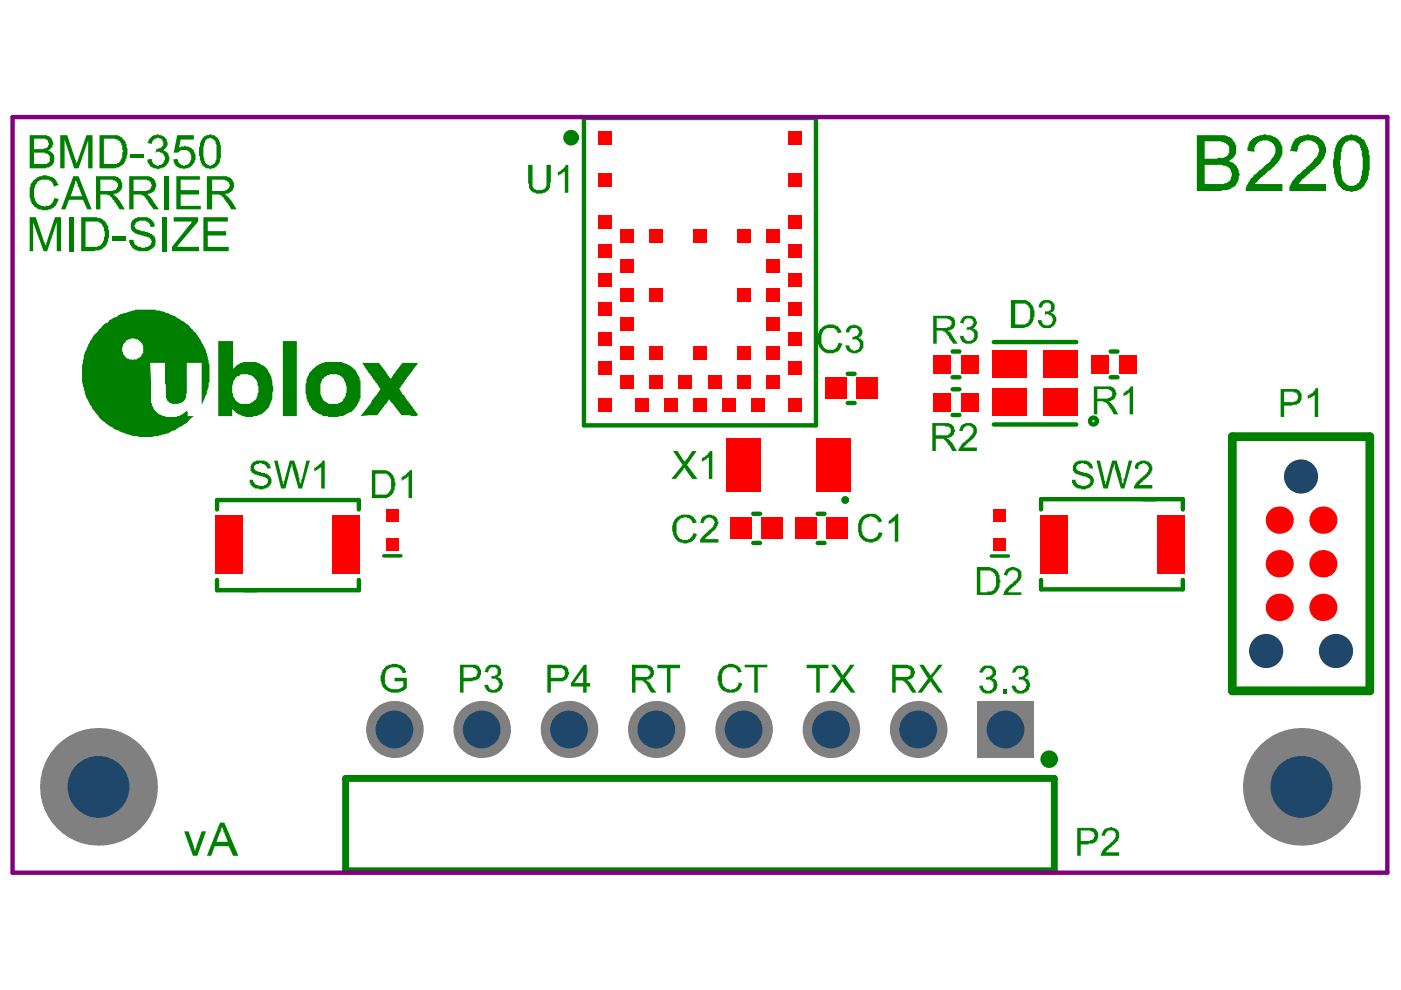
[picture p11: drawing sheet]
<svg xmlns="http://www.w3.org/2000/svg" width="297mm" height="210mm" viewBox="0 0 297 210" stroke-linecap="round" stroke-linejoin="round" font-family="sans-serif">
<path d="M261.3 92.6h29.1v53.9h-29.1z" fill="none" stroke="#008000" stroke-width="1.9"/>
<g fill="none" stroke="#008000" stroke-width=".93">
<path d="M123.8 25h49.2v65.2h-49.2zM179.7 79.3h1.5M202 80h1.4M202 74.5h1.4M210.7 72.5h17.5M235.5 80h1.4M235.5 74.5h1.4M179.7 85.4h1.5M202 82.5h1.4M202 88h1.4M210.7 90h17.5M46 108v-2h30.1v2"/>
<path d="M159.7 108.9h1.5M159.7 115.1h1.5M173.4 108.9h1.4M173.4 115.1h1.4M220.7 108v-2.2h30.1v2.2M46 123v2.1h30.1v-2.1M220.7 123v2h30.1v-2"/>
</g>
<path d="M81.4 117.9h3.6M210.2 117.9h3.6" fill="none" stroke="#008000" stroke-width=".74"/>
<path d="M73.3 165h150.2v19.6h-150.2z" fill="none" stroke="#008000" stroke-width="1.5"/>
<g fill="#008000">
<path d="M264.9 30.1l.5-.5a2.13 2.13 0 0 1 1.5-.8l.2-.1h.5l.4-.2 .9 .2a2.94 2.94 0 0 1 2.1 .9h.2v.4h.1a3.6 3.6 0 0 1 .2 3.5l-.3 .7h-.2l-.8 1.1h-.2l-1.1 .9-.9 1h-.2v.2l-.3 .1-.8 .8v.2h-.2v.2h-.2l-.1 .3h5.7v1.5h-7.8l.2-1.3h.2l.7-1.5h.2l.6-.7h.2l3.1-2.8 .4-.7 .3-.2v-.4h.2v-.2a2.38 2.38 0 0 0-.2-2.2l-.5-.4a2.41 2.41 0 0 0-2.6 0h-.2l-.4 .6a1.7 1.7 0 0 0-.3 1.5l-1.5-.2v-.7l.2-.2z"/>
<path d="M274.5 29.6l1.1-.8 1.3-.1 .2-.2h.5v.2a2.3 2.3 0 0 1 1.7 .3h.2a3.6 3.6 0 0 1 1.6 3l-.3 1.5-.8 1.1-.5 .4-.2 .3h-.2l-.2 .4-1.1 .7-.2 .4-.3 .2v.2l-1.2 .7v.2h-.1v.2l-.6 .5v.2h5.7v1.5h-7.7a2.29 2.29 0 0 1 .3-1.7l.8-1.1 .4-.2 .3-.5h.2l1.1-1.1h.2l.2-.4 1.5-1.3 .2-.4 .5-.3 .6-1.3v-.8h-.2v-.5h-.2v-.4h-.2a2.11 2.11 0 0 0-1.7-.7h-.7v.2h-.2a1.46 1.46 0 0 0-1.1 .9l-.2 .2-.2 1.1-1.4-.2v-.4h.1v-.5z"/>
<path d="M103.1 141.5l.5-.4a1.74 1.74 0 0 1 2.6 .9 1 1 0 0 1-.5 1.3v.2h-.2l.2 .2h.4l.3 .6a1.57 1.57 0 0 1 0 1.4l-.3 .8h-.4v.2h-.2a1.86 1.86 0 0 1-2.8-1.5h.8l.3 .9h.2a.93 .93 0 0 0 1.1 0h.2v-.2l.4-.2v-.3h.2v-.6h-.2a.56 .56 0 0 0-.6-.7v-.2h-.9v-.6h.7v-.1h.4v-.2a1.21 1.21 0 0 0 0-1.3l-.4-.2a.83 .83 0 0 0-1.1 .4h-.2v.3h-.1v.4l-.8-.2z"/>
<path d="M152.5 142h.2l.4-.5a.59 .59 0 0 1 .7-.4v-.2h.6v-.1h1.1l.7 .3a1.46 1.46 0 0 1 .9 1.1l.2 .2-.7 .2-.6-.9h-.3v-.2h-.6a1.22 1.22 0 0 0-1.3 .4h-.2l-.3 .5a5.9 5.9 0 0 0 0 3h.1a1.73 1.73 0 0 0 2.1 .7l.5-.2 .2-.3h.2v-.4h.2v-.6l.9 .4h-.2v.4h-.2v.3h-.1v.4l-.4 .2v.2h-.4v.2h-.4v.2h-1.1a2.39 2.39 0 0 1-2-1.2v-.1h-.2v-.4h-.2v-.6a1.94 1.94 0 0 1 0-1.6z"/>
<path d="M157.9 140.9h4.8v.6h-2v5.4h-.8v-5.4h-2z"/>
<path d="M194.9 140.9h.9l1.5 2.3 .4-.6h.2l1.1-1.7h.9l-2.2 2.8 2.2 3.2h-.9l-1.7-2.4h-.2v.3h-.2l-1.4 2.1h-1l2.2-3z"/>
<path d="M207.9 141.9h.1l.2-.4a1.38 1.38 0 0 1 1.5-.4h.6v.2h.3l.4 .6a1.49 1.49 0 0 1 0 1.4l-.6 .4v.2a.56 .56 0 0 1 .8 .6h.2a2.01 2.01 0 0 1-1 2.4h-.1v.1h-1.5v-.1h-.4l-.4-.6h-.1v-.4h-.2v-.5h.7l.2 .7 .4 .2a.93 .93 0 0 0 1.1 0l.3-.2 .2-.5a.83 .83 0 0 0-.3-1.1v-.2l-.4-.2h-.9l.1-.6h.6l.6-.3a.92 .92 0 0 0 0-1.2v-.1h-.2a1.21 1.21 0 0 0-1.3 0l-.4 .7h-.7z"/>
<path d="M212.7 146.1h.7v.9h-.7z"/>
<path d="M214.9 141.7l.5-.4a1.74 1.74 0 0 1 2.6 .9 .83 .83 0 0 1-.3 1.1v.2l-.4 .2 .7 .4 .2 .5a1.21 1.21 0 0 1 0 1.3 1.27 1.27 0 0 1-1.1 1v.1h-.4a1.92 1.92 0 0 1-2.2-1.3v-.3h.8l.3 .9h.2a.93 .93 0 0 0 1.1 0l.4-.2 .2-.4a1.22 1.22 0 0 0-.2-1.3 1.22 1.22 0 0 0-1.3-.3v-.6h.7v-.2h.4v-.1a1.21 1.21 0 0 0 0-1.3l-.4-.2a.83 .83 0 0 0-1.1 .3h-.2v.4h-.1v.2h-.8z"/>
<path d="M81.1 142h.2l.3-.5a.59 .59 0 0 1 .8-.4v-.2h.5a1.95 1.95 0 0 1 1.7 0h.4v.2l.9 .6 .2 .9-.8 .2v-.2a1.78 1.78 0 0 0-2.2-1.1l-1.1 .5-.2 .8h-.2v.9l-.2 .2h.2a1.84 1.84 0 0 0 1.5 2.2h.6a2.3 2.3 0 0 0 1.6-.4v-.1h.2v-1.1h-1.8v-.8h2.6v2.2l-.4 .2v.2l-.9 .4a3.2 3.2 0 0 1-3.7-1l-.2-.1v-.4h-.2v-.6l-.2-.1v-1.3h.2z"/>
<path d="M139.4 140.9h4.8v.8h-2.1v5.2h-.7v-5.2h-2z"/>
<path d="M12.8 28.7h1.5l1.6 5.1h.2v.6l.2 .2v-.4h.2v-.4l.2-.1 1.6-5h1.3v7h-.9v-5.9l-2 5.9h-1l-2-6.1v6.1h-.9z"/>
<path d="M27.8 32.7h2.7v.8h-2.7z"/>
<path d="M31.6 29.4l.4-.2 .2-.4 .7-.1a2.01 2.01 0 0 1 2.5 .9v.2a1.21 1.21 0 0 1 0 1.3v.2l-.6 .3v.2h-.2l.8 .4 .1 .3h.2v.4a1.49 1.49 0 0 1 0 1.5v.2h-.2a2.3 2.3 0 0 1-2.7 1.1l-1-.4-.2-.5h-.1l-.2-.4v-.6l.7-.1 .2 .1a.95 .95 0 0 0 .9 1.2v.1h.6v-.1h.5v-.2a1.37 1.37 0 0 0 .6-1.9 1.37 1.37 0 0 0-1.9-.5l.2-.8h.4v-.2h.6l.1-.3a.83 .83 0 0 0 .4-1.1h-.2v-.4h-.2v-.2h-.3a.46 .46 0 0 0-.8 0h-.3l-.2 .4h-.2l-.2 .7-.9-.2z"/>
<path d="M37.6 28.7h3.5v.9h-2.8l-.4 1.8v-.1h.4v-.2h.8v-.2h.1l.2 .2h.6l.7 .3 .2 .4h.2v.4a1.97 1.97 0 0 1 .2 2l-.4 .8-.6 .3v.2l-1.4 .4v-.2h-.8l-.7-.4-.8-1.5 1-.1v.1h.2v.6l.3 .2 .2 .4h.4l.2 .1h.3v-.1h.6v-.2h.2a1.84 1.84 0 0 0-.4-3h-.4a1.32 1.32 0 0 0-1.4 .6h-1z"/>
<path d="M6.8 38.5l.6-.4v-.2h.2a.59 .59 0 0 1 .7-.4v-.1h.6a1.21 1.21 0 0 1 1.3 0l1.3 .3v.2l.3 .2 .4 .9h.2v.2l-.9 .4-.2-.4a1.78 1.78 0 0 0-2.2-1.1 1.26 1.26 0 0 0-1.3 .9h-.2l-.2 .4a6 6 0 0 0 0 3l.2 .3a2.01 2.01 0 0 0 2.4 .9h.4l.5-.3v-.2h.2l.4-.7v-.4l.9 .2v.3l-.6 1.1h-.1a1.45 1.45 0 0 1-1.3 .8l-.2 .2h-1.3l-.2-.2h-.6l-.3-.2v-.2l-.6-.2-.2-.3a.58 .58 0 0 1-.3-.8h-.2v-.3a6.7 6.7 0 0 1 0-3.2z"/>
<path d="M34.8 37.4h.9v7h-.9z"/>
<path d="M37.4 37.4h5v.7h-4.1v2.2h3.9v.9h-3.9v2.4h4.3v.8h-5.2z"/>
<path d="M6.3 46.1h1.3l1.7 5.1h.1l.2 1v-.2h.2v-.6l.2-.2 1.7-5.1h1.3v7.2h-1v-6.1l-2 6.1h-.7l-2.3-6.1v6.1h-.7z"/>
<path d="M14.6 46.1h.9v7.2h-.9z"/>
<path d="M23.9 50.1h2.8v.9h-2.8z"/>
<path d="M27.9 46.8l.4-.2v-.2l.8-.2v-.1h.3a3.6 3.6 0 0 1 2.8 .5l.2 .4h.2v.3h.2v.8h-1v-.6h-.2a1.72 1.72 0 0 0-2.4-.5h-.1l-.2 .3h-.2v.4h-.2l.2 .8 1.3 .5h.7v.2a2.65 2.65 0 0 1 2.2 1.3v.5l.2 .2h-.2v.8a2.66 2.66 0 0 1-2.4 1.3h-1.3v-.2h-.5v-.2l-.6-.2-.3-.7h-.2l-.2-1.1h.9l.2 .9 .7 .4v.1h.4a1.57 1.57 0 0 0 1.5 0 .93 .93 0 0 0 .9-.9h.2v-.4h-.2v-.3l-.4-.2v-.2h-.5v-.2h-.6l-.1-.2h-.6v-.1l-1.1-.2v-.2l-.8-.4v-.4h-.1v-.5l-.2-.2h.2v-.7h.1z"/>
<path d="M34.4 46.1h1v7.2h-1z"/>
<path d="M36.8 46.1h5.2v.9l-4.4 5.3h4.6v1h-5.7v-1l4-5v-.1l.4-.2h-4.1z"/>
<path d="M43.1 46.1h5.2v.9h-4.2v2h3.8v.9h-3.8v2.4h4.4v1h-5.4z"/>
<path d="M39.1 176.3h.9l1.1 3.1v.4l.2 .2v.5v-.2h.2v-.5h.1v-.4l1.2-3.1h.9l-1.9 5.1h-.9z"/>
<path d="M171 140.9h4.6v.8h-1.8v5.2h-.7v-5.2h-2.1z"/>
<path d="M176.2 140.9h.9l1.5 2.3h.2l.2-.6h.2l1.1-1.7h.9l-2 2.8 2.2 3.2h-.9l-1.9-2.4-1.7 2.4h-1.1l2.4-3z"/>
<path d="M173.6 70.1h.2a2.7 2.7 0 0 1 2.6-1.3l1.3 .4v.2h.2l.3 .5 .2 .6-.7 .2v-.2h-.2v-.4h-.2v-.2l-.5-.4h-1.5v.2h-.4v.2l-.4 .2v.4h-.1a5.3 5.3 0 0 0 0 2.7h.1v.4l.4 .2v.2h.4v.2h1.5l.5-.4v-.2h.2v-.4h.2v-.3l.2-.2 .7 .2-.5 1.3-.6 .3a2.56 2.56 0 0 1-3.7-.9l-.2-.2v-.3h-.2v-2.4h.2z"/>
<path d="M179.5 69.5h.2l.2-.3 .4-.2h.5l.2-.2 .4 .2h.5v.2h.2a1.49 1.49 0 0 1 .8 1.5l-.4 .7-.6 .2h.2v.2h.4l.2 .3a.83 .83 0 0 1 .4 1.1v.6h-.2l-.2 .6-.4 .1a2.07 2.07 0 0 1-2.8-.3l-.3-1h.9l.2 .8h.2v.2h.3v.2l1.1-.2 .2-.4a1.49 1.49 0 0 0 0-1.5l-.5-.4h-1l.2-.5 1-.2 .3-.7a1.08 1.08 0 0 0-1.5-1l-.3 .2-.2 .8h-.8v-.6h.2z"/>
<path d="M220.4 64.2h.2l.2-.4 .7-.2a1.69 1.69 0 0 1 2.1 1.1v1l-.4 .5h-.4v.2h.2a1.78 1.78 0 0 1 1 1.8h-.2a.58 .58 0 0 1-.4 .8v.2h-.2a1.38 1.38 0 0 1-1.5 .3h-.5l-.4-.1-.4-.6h-.1v-.4h-.2v-.5h.7l.2 .7 .4 .2a1.21 1.21 0 0 0 1.3 0h.1l.2-.4a.98 .98 0 0 0-.3-1.4v-.2h-.4v-.2h-.6v.2h-.2v-.8h.8l.2-.2a.83 .83 0 0 0 .3-1.1l-.1-.3a1.21 1.21 0 0 0-1.3 0h-.2v.3h-.2v.4h-.2v.2l-.7-.2h.2v-.6h.1z"/>
<path d="M233.8 176.3h.1a1.45 1.45 0 0 1 1.3-.8l.2-.2h.4v.2h.6v.2h.1a1.57 1.57 0 0 1 .6 2.2v.2l-1.1 1.1h-.2l-.2 .4h-.2l-.3 .6-.4 .1-.2 .4h2.8v.7h-3.9l.2-.9h.2l.1-.5 1.2-.8v-.2h.1l.2-.3 .4-.2 .4-.6h.2v-.2a1.49 1.49 0 0 0 0-1.4l-.6-.2a.83 .83 0 0 0-1.1 .4h-.2l-.2 .7h-.7z"/>
<path d="M277.3 83.8h.3v-.2l.6-.2 .2-.4 .3-.1 .2-.6h.6v6.1h-.8v-4.6l-.7 .4v.1h-.4l-.2 .2h-.1z"/>
<path d="M142.7 95.6h.9l1.1 1.9 .4 .2v.3l1.7-2.4h.9l-2 3 2.2 2.9h-1.1l-1.7-2.4v.2h-.2v.2l-1.6 2h-1l2.4-2.9z"/>
<path d="M148.8 97.1l1.1-.6 .6-.9h.5v5.9h-.7v-4.6l-.4 .2-.2 .4h-.3v.2l-.4 .1h-.2z"/>
<path d="M112 35h.9v4.6h.2v.3a2.41 2.41 0 0 0 2.6 0v-.3l.2-.2v-4.4h.9v3.7l-.2 .1a1.78 1.78 0 0 1-.9 1.9v.2h-.6l-.2 .2h-1.3v-.2h-.5v-.2l-.6-.2v-.2a1.21 1.21 0 0 1-.3-1.3l-.2-.2z"/>
<path d="M118.3 36.4h.3v-.2l.8-.3 .2-.4h.2l.1-.5h.6v5.9h-.7v-4.7v.2l-.6 .2v.2l-.7 .4h-.2z"/>
<path d="M227.7 98.4l.1-.2a.59 .59 0 0 1 .8-.4v-.1a3.6 3.6 0 0 1 2.8 .5v.2h.1l.2 .9h-.7l-.2-.5h-.2l-.2-.4h-.5l-.2-.2h-.6v.2a.75 .75 0 0 0-.9 .6 .75 .75 0 0 0 .8 .9l.9 .3a1.88 1.88 0 0 1 2 2.1l-.2 .2v.3h-.2l-.3 .6-.8 .2a1.21 1.21 0 0 1-1.3 0h-.7v-.2h-.4l-.3-.6h-.2v-.3h-.2v-.8h.7l.2 .8h.2l.2 .3h.5v.2h.2a2.3 2.3 0 0 0 1.7-.3v-.4h.2a.95 .95 0 0 0-1-1.1l-.1-.2h-.6l-.9-.4a1.25 1.25 0 0 1-1.1-1.5z"/>
<path d="M232.5 97.7h.7l.9 4.2h.2v.9v-.1h.2v-.6l.2-.2 1.1-4.2h.9l1 2.9 .3 2.2v-.3h.2v-1h.2l.9-3.8h.8l-1.7 5.9h-.7l-1.3-4.5v-.5l-.2-.2v.6l-.2 .1-1.1 4.5h-1z"/>
<path d="M240.8 98.4a2.11 2.11 0 0 1 1.7-.7h.5v.1h.4a1.65 1.65 0 0 1 .7 2.3l-.7 1.1-.9 .5-.4 .6h-.2l-.2 .4-.3 .1h2.9v.8h-3.9v-.6h.2a2.07 2.07 0 0 1 1.1-1.5l.4-.1 .4-.6a1.27 1.27 0 0 0 .9-1.1h.2v-.6a1.41 1.41 0 0 0-1.3-.9l-.2 .2h-.4l-.2 .4h-.1v.7l-.8-.2v-.5z"/>
<path d="M53.3 98.4l.2-.2a.59 .59 0 0 1 .7-.4v-.1h.8a1.96 1.96 0 0 1 2.2 .9l.2 .7h-.8l-.1-.5h-.2l-.2-.4h-.6v-.2h-.5l-.2 .2a.75 .75 0 0 0-1 .6 .75 .75 0 0 0 .8 .9l.9 .3a1.94 1.94 0 0 1 2.1 2.3h-.2v.3l-.4 .2-.2 .4-.7 .2a1.21 1.21 0 0 1-1.3 0h-.8v-.2h-.3l-.4-.6h-.2v-.3h-.2v-.8h.8l.2 .8h.1l.2 .3h.6v.2h.2a2.3 2.3 0 0 0 1.6-.3v-.4h.2v-.6l-.2-.3h-.3v-.2l-1.1-.2-1-.4a1.25 1.25 0 0 1-1.1-1.5z"/>
<path d="M58.1 97.7h.8l.9 4.2h.2v.9v-.1h.2v-.6l.1-.2 1.1-4.2h1l.9 2.9 .4 2.2 1.3-5.1h.7l-1.7 5.9h-.7l-1.3-4.5v-.5l-.2-.2v.6l-.2 .1-1.1 4.5h-.9z"/>
<path d="M66.6 99.1h.4v-.1l.9-.6v-.2l.4-.2v-.3h.6v5.9h-.8v-4.6v.1l-.5 .2-.8 .6h-.2z"/>
<path d="M204.2 67.1h.3v-.1h1.7v.1h.4v.2h.1l.2 .6a.92 .92 0 0 1 0 1.1l-.3 .5h-.4l.7 .4a1.37 1.37 0 0 1 .4 1.5l-.2 .7-.5 .4a2.13 2.13 0 0 1-2.4 0h-.2l-.6-1.3h.9v.4a1.17 1.17 0 0 0 1.7 .5 1.17 1.17 0 0 0 .4-1.6l-.2-.4-.4-.2h-.9l.2-.5h.5l.6-.4 .2-.4v-.5h-.2v-.4h-.2a1.21 1.21 0 0 0-1.3 0h-.2v.4h-.2v.5l-.7-.2v-.3h.2v-.4h.2z"/>
<path d="M203.6 90.4h.2l.4-.5h.3l.2-.2h1.3l.4 .2v.2h.3a1.99 1.99 0 0 1-.1 2.6l-.4 .5-.9 .6v.2l-.6 .3v.2l-.4 .2v.2h2.8v.7h-3.9v-.3l.6-1 1.8-1.6 .2-.4h.2v-.2h.2v-.4h.2a.83 .83 0 0 0-.4-1.1v-.2a1.21 1.21 0 0 0-1.3 0l-.4 .2-.1 .8h-.8z"/>
<path d="M238.2 83.2h.4l.2-.3 .5-.2 .4-.8h.5v6h-.7v-4.7l-1.1 .8h-.2z"/>
<path d="M213.4 120.6l.7-.2a1.21 1.21 0 0 1 1.3 0 1.25 1.25 0 0 1 1.2 1.5v.7h-.2v.4h-.2v.2l-.4 .2-.2 .3h-.2v.2l-.3 .2-.2 .4-.9 .5-.2 .4v.2h2.8v.5h-3.9v-.1h.1v-.6h.2l.2-.6h.2l.4-.5h.2v-.2h.1v-.2l.6-.2v-.1a2.07 2.07 0 0 0 1.1-2.3l-.4-.2v-.1h-.5v-.2l-.4 .2a.95 .95 0 0 0-.9 1.1l-.8-.2v-.4h.2v-.4h.2z"/>
<path d="M85.1 101.2l.8-.4 .4-.6 .5-.3v-.2h.6v5.9h-.8v-4.6l-.3 .2v.2l-.6 .1v.2h-.4v.2h-.2z"/>
<path d="M143.1 110l.5-.3v-.2l.8-.2v-.2a3.6 3.6 0 0 1 2.7 .6l.6 1.1-.7 .2-.8-1.1h-.4a.93 .93 0 0 0-1.1 0 .76 .76 0 0 0-.9 .5 2.78 2.78 0 0 0-.4 2.1v.7l.2 .2a1.78 1.78 0 0 0 2.2 1.1v-.2h.4l.2-.4 .4-.2 .2-.7 .7 .2v.4l-.4 .7-.5 .4v.2l-.8 .1a1.57 1.57 0 0 1-1.4 0 2.26 2.26 0 0 1-1.9-2.2l-.2-.2v-1.3h.2v-.5z"/>
<path d="M148.8 109.7l.8-.4a1.95 1.95 0 0 1 1.6 0l.8 .4v.3h.1v.6h.2v.4l-.2 .2v.3h-.1a1.27 1.27 0 0 1-1 1.1v.2l-.5 .4-.2 .4h-.2l-.5 .5v.2h-.2h2.9v.7h-3.9v-.7h.2l.8-1.1 .7-.4 .4-.5h.2v-.2l.5-.4v-.4h.2v-.3l.2-.2-.4-.8-.7-.3-.8 .2-.1 .3h-.2v.4h-.2v.4l-.8-.2v-.2h.2v-.6h.2z"/>
<path d="M182.3 110h.2a1.27 1.27 0 0 1 1.1-.9l.2-.2h1.8v.2h.4v.2h.2v.2l.6 .4 .1 .3v.4l-.7 .2v-.2a1.7 1.7 0 0 0-2.2-.9h-.2v.2h-.4l-.2 .3h-.1v.4h-.2v.6h-.2v1.4l.2 .4a1.21 1.21 0 0 0 1.1 1.1v.2h.2a2.3 2.3 0 0 0 1.6-.4l.6-1.1 .7 .2-.2 .4a1.57 1.57 0 0 1-1.1 1.3l-.2 .2h-.5v.1l-1.7-.1v-.2h-.3v-.2l-.4-.2-.4-.6a4.9 4.9 0 0 1-.2-3.3z"/>
<path d="M188.4 110.4l1.1-.7v-.2l.6-.4v-.2h.4v6h-.8v-4.7l-.2 .4-1.1 .6z"/>
<path d="M255.4 30v3.7h2.6l.2-.2h.4a1.71 1.71 0 0 0 1.6-.6h.2v-.2a1.69 1.69 0 0 0-1.1-2.6h-.4v-.1zM255.4 35v4h4.1l.9-.3 .4-.6h.2v-.4a1.57 1.57 0 0 0 0-1.5l-.4-.7-.7-.4h-.6l-.2-.1zM253.8 28.7h5a2.54 2.54 0 0 1 1.8 .3h.2v.2h.2l.3 .6h.2v.2a.58 .58 0 0 1 .4 .7h.2v.7a2.44 2.44 0 0 1-1.5 2.6v.2a2.66 2.66 0 0 1 2 2.4 .46 .46 0 0 1 0 .8v.7l-.1 .2v.4h-.2a1.31 1.31 0 0 1-1.1 1.1v.1a3.3 3.3 0 0 1-2.1 .4l-.2 .2h-5.1z"/>
<path d="M285.2 30.1v.2a2.11 2.11 0 0 0-.7 1.7l-.2 .4v1.4a1.49 1.49 0 0 0 0 1.5v1.5l.2 .4a2.26 2.26 0 0 0 1.8 2.2l1.3-.2 .2-.4a1.49 1.49 0 0 0 .8-1.4l.1-.2v-1l.2-.1v-2.8l-.2-.2v-.4a3.3 3.3 0 0 0-.5-2l-.2-.4-.7-.3a2.06 2.06 0 0 0-2.1 .1zM283.6 30.1l.7-.7a2.17 2.17 0 0 1 1.8-.7 .46 .46 0 0 1 .8 0h.2a1.06 1.06 0 0 1 1.1 .3h.4v.2a2.87 2.87 0 0 1 1.2 1.9l.4 .7 .2 1.7a14 14 0 0 1-.4 4.2v.4h-.2v.4h-.1l-.4 .7a2.65 2.65 0 0 1-2.2 1.3l-.4 .2-1.1-.2a2.54 2.54 0 0 1-1.7-1.1h-.2l-.5-1.1-.2-1.3-.2-.2v-1.1l-.2-.2v-1.7l.2-.1a3.8 3.8 0 0 1 .4-2.4v-.4z"/>
<path d="M98.3 141.5v2.2h1.8l1-.4v-.3l.1-.2v-.6h-.1v-.3l-.8-.2v-.2zM97.5 140.9h2.4a1.62 1.62 0 0 1 2.1 1.3v1h-.2v.3a1.49 1.49 0 0 1-1.5 .8l-.2 .2h-1.8v2.4h-.8z"/>
<path d="M116.8 141.7v2h1.7a.93 .93 0 0 0 1.3-.7 1.05 1.05 0 0 0-1.3-1.3zM116 140.9h3.2v.2h.6v.2h.3v.2a.7 .7 0 0 1 .4 .9l.2 .2v.4h-.2v.5h-.2v.2a1.49 1.49 0 0 1-1.5 .8h-2v2.4h-.8z"/>
<path d="M123.6 142.2l-1.8 2.6h1.8zM123.8 140.9h.6v3.9h.7v.8h-.7v1.3h-.8v-1.3h-2.6v-.8z"/>
<path d="M26.3 72.7l-.2 .5a1.94 1.94 0 0 0 0 1.7l.7 1.1 1.1 .2 .2 .2 .4-.2a1.9 1.9 0 0 0 1.9-2 1.59 1.59 0 0 0-.8-1.9 2.24 2.24 0 0 0-1.8-.5l-1 .3-.3 .6zM49.8 80.3v.2a3.8 3.8 0 0 0 .4 4.6l.3 .2v.1l.6 .2h.7a2.3 2.3 0 0 0 1.7-.3l.5-.4 .2-.4h.2l.2-1.1a1.94 1.94 0 0 0 0-1.7 1.32 1.32 0 0 0-.6-1.4 1.45 1.45 0 0 0-1.3-.8l-.1-.2h-1.1a.59 .59 0 0 0-.8 .4h-.4zM68.3 80.5v.3h-.2a7.5 7.5 0 0 0 0 3.4h.2v.3h.2v.4h.2a2.27 2.27 0 0 0 2.4 .7 2.41 2.41 0 0 0 1.8-1.1l.2-.3a4 4 0 0 0-.2-3.7 2.54 2.54 0 0 0-2.6-1.2l-1.3 .4-.3 .6zM20.9 69.9l.6-.4a1.99 1.99 0 0 1 1.3-1.1 3.2 3.2 0 0 1 2-1.3l.6-.3a11.2 11.2 0 0 1 4.2-1.1h3.3l.4 .1a5.2 5.2 0 0 1 2.6 .8l1.5 .5v.2l2.4 1.5 .5 .6v.1h.2v.2h.2l.4 .6 .4 .2 .5 .9a13.7 13.7 0 0 1 1.7 12.4l-.2 .2-.2 .9h-.2l-.3 .9v-8.9h-3.2v6.5l-.2 .2v.7l-.3 .8-.6 .2v.1l-.7 .2h-1.3l-.2-.2h-.4l-.2-.3-.3-.2v-.4l-.2-.2v-2.7l-.2-.2v-4.5h-3.2l.2 7.4a3.9 3.9 0 0 0 1.5 3.4l1.7 .7h2.2l1.3-.5 .5-.4 .2-.4h.2v.2h.2v.9h1.3l-.9 .8-.4 .5-1.3 .9h-.4l-.9 .8-.7 .2-1.5 .7h-.6l-.2 .2h-.5v.2h-.6a14 14 0 0 1-4.6 0l-3.1-.9v-.2l-1.2-.4-1.6-1.1a15.6 15.6 0 0 1-4.5-6.1 14.4 14.4 0 0 1-.7-5.2 5.4 5.4 0 0 1 .4-2.6l.2-1.3 1.2-2.6a5.4 5.4 0 0 1 1.7-2zM76.8 76.9h3.5l1.5 1.9 .9 1.5 .4-.2 .2-.6 2-2.6h3.4l-.8 1.2h-.2l-.7 1.2h-.2l-.5 .8-.8 1.3-.4 .2v.3l-.5 .4 .4 .7h.1l.2 .6 .4 .2 .6 1.1 .3 .2 2.1 2.9-.4 .2h-1.1l-.2-.2h-1.9l-1.6-2.2-.8-.7v-.2l-.3-.2-.2 .6-.8 .7v.2l-1.4 1.8-3.6 .2 2.3-2.8 .1-.5 .6-.7h.2l1.1-1.7-1.7-2.4h-.2v-.4h-.1l-1-1.5h-.1l-.2-.5h-.2zM60 72.3h2.9v15.9h-2.9zM65.7 78.8h.2l.4-.6 .9-.7 1.7-.7h3.7v.1a4.3 4.3 0 0 1 3.3 2.6 4.8 4.8 0 0 1 .5 3.4v1.3a6.1 6.1 0 0 1-1.4 2.7h-.2l-.2 .4-1.5 .7a8.2 8.2 0 0 1-4.2 .2h-.4l-.4-.3-.7-.2-1.1-.8-.2-.3a7 7 0 0 1-1.1-5.8 2.96 2.96 0 0 1 .7-1.8zM46.3 72.3h3.1v5.9l.9-.9 .6-.2v-.2l.7-.1h2.1a3.9 3.9 0 0 1 3.3 2.2l.6 .9 .1 1.8 .2 .2-.2 1.7a2.29 2.29 0 0 1-.3 1.7v.3h-.2a2.87 2.87 0 0 1-1.3 1.9h-.2l-.2 .4h-.3l-.8 .3h-.7v.2h-1.7l-.2-.2-1.3-.3-1.3-1.2v1.5h-2.9z"/>
<path d="M189.9 141.7v1.8h2.6l.2-.2a.83 .83 0 0 0 .3-1.1l-.1-.3-.4-.2zM189.2 140.9h3.3l.2 .2h.5l.2 .4 .4 .2v.3a.92 .92 0 0 1 0 1.2v.1a1.45 1.45 0 0 1-1.3 .8l-.2 .2h.2l.7 .7 1.1 1.9h-.9l-.7-1.3h-.2l-.2-.6h-.2l-.3-.5-.4-.2h-1.5v2.6h-.7z"/>
<path d="M134.7 141.7v1.8h1.7a1 1 0 0 0 1.3-.5 .53 .53 0 0 0 .2-.5 .53 .53 0 0 0-.4-.5l-.2-.3zM134 140.9h3.1l.4 .2a.93 .93 0 0 1 .9 .9h.2v1.2h-.2v.3l-.3 .2v.2h-.4v.2h-.6l-.1 .2 .5 .2v.1l.4 .2 .2 .6 1.1 1.5h-1.1l-.8-1.2a2.61 2.61 0 0 0-1.3-1.4h-1.3v2.6h-.7z"/>
<path d="M7.2 29.4v2.2h2.1v-.2a.94 .94 0 0 0 .9-.4 .94 .94 0 0 0 0-1l-.2-.4h-.4v-.2zM7.2 32.4v2.4h1.9a1.32 1.32 0 0 0 1.4-.6v-.2a1.17 1.17 0 0 0-.7-1.5l-.4-.1zM6.3 28.7h3.7v.1a.59 .59 0 0 1 .7 .4h.2v.4h.2l.2 1.1h-.2v.6h-.2v.1h-.2l-.2 .4-.3 .2 .7 .2v.2h.2l.4 .5a2.01 2.01 0 0 1-1 2.4l-.1 .2h-.6v.2h-3.5z"/>
<path d="M22 29.4v5.4h2.8v-.2h.4v-.2l.3-.2 .2-.7h.2v-1.1l.2-.2v-.4h-.2v-.5a1.9 1.9 0 0 0-2-1.9zM21.1 28.7h2.8a2.16 2.16 0 0 1 2.4 1.1h.2l.2 .3v.4h.1v.4a4 4 0 0 1-.3 3.3l-.4 .8-.6 .1v.2l-.3 .2h-.6v.2h-3.5z"/>
<path d="M43.5 29.8v.2a6.8 6.8 0 0 0 0 4.4l.2 .4 .7 .3 .8-.1v-.2l.3-.2a4.4 4.4 0 0 0 .4-2.8v-1.1l-.2-.2v-.5l-.5-.4v-.2l-.8-.2-.2 .2h-.3l-.2 .4zM42.9 29.2l.4-.2v-.2h.4v-.1h.5l.2-.2h.4v.2h.7l.2 .3 .6 .4v.2h.2l.1 1.1h.2v2.8l-.2 .2v.7h-.1v.4h-.2v.2l-.6 .3v.2l-.4 .2h-.5v.2h-.4v-.2a1.49 1.49 0 0 1-1.5-.7h-.1v-.4h-.2l-.2-1.1a5.3 5.3 0 0 1 0-2.8l.2-.9h.2z"/>
<path d="M16.1 38.1l-1.1 3.5h2.4l-.7-2h-.2v-.6zM15.5 37.4h1.2l2.7 7h-.9l-.9-2h-3l-.7 2h-.9z"/>
<path d="M21.3 38.1v2.4h2.6l.2-.2h.3l.2-.4h.2a1.15 1.15 0 0 0-.2-1.4l-.7-.4zM20.4 37.4h4.2v.1a.59 .59 0 0 1 .8 .4h.1v.2a2.13 2.13 0 0 1 0 2.4l-.3 .2v.2h-.4v.2h-.6l-.3 .1 .5 .2v.2l.6 .4 1.5 2.4h-1.1l-1-1.5h-.2v-.4l-.3-.1-.2-.6h-.2l-.2-.4h-.3l-.2-.2h-1.5v3.2h-.9z"/>
<path d="M28.3 38.1v2.4h2.8l.2-.2h.3v-.2l.4-.2 .2-.7-.2-.2v-.3l-.4-.2v-.2h-.3l-.2-.2zM27.4 37.4h4.2l.2 .1h.4v.2l.4 .2 .2 .4h.1v.4a1.21 1.21 0 0 1 0 1.2l-.3 .8-1.5 .5 .5 .2v.2l.4 .2 1.7 2.6h-1.1l-1.1-1.7h-.2v-.3h-.2l-.4-.6a.59 .59 0 0 0-.7-.4v-.2h-1.7v3.2h-.9z"/>
<path d="M45 38.1v2.4h2.6l.2-.2h.3l.2-.4h.2a.98 .98 0 0 0-.4-1.4v-.2h-.3l-.2-.2zM43.9 37.4h3.9a1.87 1.87 0 0 1 1.8 2l-.2 .9-.4 .2v.2l-.5 .2v.2h-.6l-.3 .1 .5 .2v.2l.6 .4 1.5 2.4h-1.2l-.9-1.5h-.2l-.1-.5h-.2l-.2-.6-.4-.2v-.2h-.4l-.1-.2h-1.5v3.2h-1.1z"/>
<path d="M18.1 47v5.3h2.1a1.87 1.87 0 0 0 1.8-2l.2-.2v-1.1h-.2v-.7l-.2-.2a1.69 1.69 0 0 0-2-1.1zM17.2 46.1h3.3l.4 .1a1.45 1.45 0 0 1 1.3 .8h.2l.4 .9h.2v.7l.1 .2v1.5l-.1 .2v.7h-.2a1.78 1.78 0 0 1-1.1 1.5v.2h-.4l-.2 .2h-.9v.2h-3z"/>
<path d="M47 175.2l-.2 1.1-.9 2.2h2.4l-.7-2h-.2v-.6h-.2zM46.6 174.4h1l2.9 7h-1.1l-.9-2h-3l-.7 2h-.9z"/>
<path d="M215.3 64.4v4.4h2l.7-.4 .2-.7h.2v-2.2l-.2-.4h-.2v-.4h-.2a1.22 1.22 0 0 0-1.2-.3zM214.3 63.6h2.4a1.22 1.22 0 0 1 1.3 .4h.2l.4 .5 .4 .2v.2a3.6 3.6 0 0 1-.2 3.5v.2h-.2l-.4 .6-.4 .2h-.5v.1h-3z"/>
<path d="M229.1 176.1v2.2h1.5a1.45 1.45 0 0 0 1.3-.7v-.2h.2l-.2-.9-.7-.2v-.2zM228.4 175.5h2.4a1.62 1.62 0 0 1 2 1.3v.4a1.65 1.65 0 0 1-2 1.7v.1h-1.7v2.4h-.7z"/>
<path d="M272.3 83v2.3h1.6a1.12 1.12 0 0 0 1.1-.5 1.12 1.12 0 0 0 0-1.2l-.1-.4h-.6v-.2zM271.5 82.5h2.4a1.62 1.62 0 0 1 2.1 1.3 2.29 2.29 0 0 1-.4 1.6l-.7 .4h-.8l-.2 .2h-1.6v2.4h-.8z"/>
<path d="M198.6 67.5v2h2.2v-.1h.6v-.2h.2a1.21 1.21 0 0 0 0-1.3l-.8-.4zM197.9 67h3.5a1.78 1.78 0 0 1 1.1 2.2h-.2v.3h-.2v.2l-.7 .2v.2h-.6h.2v.2h.4v.2l.3 .2v.3h.2l1.1 1.9h-.9l-1.5-2.2a.59 .59 0 0 0-.7-.4v-.2h-1.3v2.8h-.7z"/>
<path d="M198.4 90.3v2h2.6v-.2a.88 .88 0 0 0 .6-1.1 .88 .88 0 0 0-1.2-.6l-.1-.1zM197.7 89.7h3.5l.2 .2h.3l.2 .4 .4 .1v.6l.2 .2v.4h-.2v.5l-.4 .2-.2 .4h-.3v.1h-.6v.2l.6 .2 1.5 2.4h-1l-.7-1.3h-.2l-.2-.5h-.2l-.2-.4-.3-.2v-.2h-1.7v2.6h-.7z"/>
<path d="M232.7 82.5v2h2.2v-.2h.5v-.1a.83 .83 0 0 0 .4-1.2l-.4-.1v-.2h-.3v-.2zM231.9 81.9h2.8a1.78 1.78 0 0 1 1.8 1l.2 .7-.3 .9-1 .6h-.3l.5 .3v.2h.2l1.3 2.3h-.9l-.8-1.3h-.2v-.4h-.1l-.2-.6-.6-.3h-.4v-.2h-1.2v2.8h-.8z"/>
<path d="M207.9 121v4.6h1.4v-.2h1v-.2h.3v-.2h.2v-.3h.2a5.9 5.9 0 0 0 0-3l-.4-.2-.2-.4h-.3v-.1zM207.1 120.2h2.8l.7 .4h.4v.2l.6 .3 .1 .8h.2v.9l.2 .2v.6h-.2v.9l-.3 .5a2.07 2.07 0 0 1-2.3 1.1h-2.2z"/>
<path d="M79.6 100.4v4.5h1.5a1.32 1.32 0 0 0 1.4-.6v-.2h.2v-.3h.2v-1.1a2.07 2.07 0 0 0-1.1-2.3zM78.8 99.7h3.2v.2l.7 .2v.1l.6 .4 .2 .8h.2v.5a1.57 1.57 0 0 1 0 1.5l-.2 1.1h-.2l-.4 .6-.4 .1v.2h-.3l-.2 .2h-3.2z"/>
</g>
<g fill="none" stroke="#008000" stroke-width="1.9">
<circle cx="121.1" cy="29.2" r=".73"/>
<circle cx="222.4" cy="161" r=".93"/>
</g>
<g fill="none" stroke="#008000" stroke-width=".93">
<circle cx="231.8" cy="89.3" r=".73"/>
<circle cx="179.2" cy="106" r=".36"/>
</g>
<circle cx="283.3" cy="138" r="3.3" fill="#808080"/>
<circle cx="283.3" cy="138" r="3.6" fill="#1f4769"/>
<circle cx="275.9" cy="101" r="3.3" fill="#808080"/>
<circle cx="275.9" cy="101" r="3.6" fill="#1f4769"/>
<circle cx="268.4" cy="138" r="3.3" fill="#808080"/>
<circle cx="268.4" cy="138" r="3.6" fill="#1f4769"/>
<circle cx="275.9" cy="166.8" r="12.4" fill="#808080"/>
<circle cx="275.9" cy="166.8" r="6.6" fill="#1f4769"/>
<circle cx="20.9" cy="166.8" r="12.4" fill="#808080"/>
<circle cx="20.9" cy="166.8" r="6.6" fill="#1f4769"/>
<circle cx="83.6" cy="154.7" r="6" fill="#808080"/>
<circle cx="83.6" cy="154.7" r="4" fill="#1f4769"/>
<circle cx="139.1" cy="154.7" r="6" fill="#808080"/>
<circle cx="139.1" cy="154.7" r="4" fill="#1f4769"/>
<circle cx="157.7" cy="154.7" r="6" fill="#808080"/>
<circle cx="157.7" cy="154.7" r="4" fill="#1f4769"/>
<circle cx="120.6" cy="154.7" r="6" fill="#808080"/>
<circle cx="120.6" cy="154.7" r="4" fill="#1f4769"/>
<circle cx="102.1" cy="154.7" r="6" fill="#808080"/>
<circle cx="102.1" cy="154.7" r="4" fill="#1f4769"/>
<circle cx="176.2" cy="154.7" r="6" fill="#808080"/>
<circle cx="176.2" cy="154.7" r="4" fill="#1f4769"/>
<path d="M207.2 148.7h12v12h-12z" fill-rule="evenodd" fill="#808080"/>
<circle cx="213.2" cy="154.7" r="4" fill="#1f4769"/>
<circle cx="194.7" cy="154.7" r="6" fill="#808080"/>
<circle cx="194.7" cy="154.7" r="4" fill="#1f4769"/>
<g fill="#f00">
<circle cx="280.5" cy="128.8" r="2.89"/>
<circle cx="271.2" cy="128.8" r="2.89"/>
<circle cx="280.5" cy="119.5" r="2.89"/>
<circle cx="271.2" cy="119.5" r="2.89"/>
<circle cx="280.5" cy="110.3" r="2.89"/>
<circle cx="271.2" cy="110.3" r="2.89"/>
</g>
<g fill="#f00">
<path d="M181.5 80.1h4.5v4.5h-4.5z" fill-rule="evenodd"/>
<path d="M174.9 80.1h4.5v4.5h-4.5z" fill-rule="evenodd"/>
<path d="M161.4 109.8h4.6v4.5h-4.6z" fill-rule="evenodd"/>
<path d="M154.9 109.8h4.5v4.5h-4.5z" fill-rule="evenodd"/>
<path d="M168.6 109.8h4.5v4.5h-4.5z" fill-rule="evenodd"/>
<path d="M175.1 109.8h4.5v4.5h-4.5z" fill-rule="evenodd"/>
<path d="M210.7 114.2h2.6v2.6h-2.6z" fill-rule="evenodd"/>
<path d="M210.7 108.1h2.6v2.6h-2.6z" fill-rule="evenodd"/>
<path d="M197.9 75.3h3.8v4h-3.8z" fill-rule="evenodd"/>
<path d="M203.7 75.3h3.8v4h-3.8z" fill-rule="evenodd"/>
<path d="M245.3 109.3h5.8v12.4h-5.8z" fill-rule="evenodd"/>
<path d="M220.5 109.3h5.9v12.4h-5.9z" fill-rule="evenodd"/>
<path d="M156.2 73.4h3v2.9h-3z" fill-rule="evenodd"/>
<path d="M137.7 73.4h2.9v2.9h-2.9z" fill-rule="evenodd"/>
<path d="M137.7 48.7h2.9v2.9h-2.9z" fill-rule="evenodd"/>
<path d="M167.2 36.7h2.9v2.9h-2.9z" fill-rule="evenodd"/>
<path d="M162.4 48.7h2.9v2.9h-2.9z" fill-rule="evenodd"/>
<path d="M162.4 54.9h2.9v2.9h-2.9z" fill-rule="evenodd"/>
<path d="M162.4 61.1h2.9v2.9h-2.9z" fill-rule="evenodd"/>
<path d="M156.2 61.1h3v2.9h-3z" fill-rule="evenodd"/>
<path d="M146.9 73.4h3v2.9h-3z" fill-rule="evenodd"/>
<path d="M137.7 61.1h2.9v2.9h-2.9z" fill-rule="evenodd"/>
<path d="M167.2 27.7h2.9v3h-2.9z" fill-rule="evenodd"/>
<path d="M167.2 45.6h2.9v2.9h-2.9z" fill-rule="evenodd"/>
<path d="M167.2 51.8h2.9v2.9h-2.9z" fill-rule="evenodd"/>
<path d="M167.2 58h2.9v2.9h-2.9z" fill-rule="evenodd"/>
<path d="M167.2 64.1h2.9v3h-2.9z" fill-rule="evenodd"/>
<path d="M162.4 73.4h2.9v2.9h-2.9z" fill-rule="evenodd"/>
<path d="M167.2 84.4h2.9v2.9h-2.9z" fill-rule="evenodd"/>
<path d="M159.3 84.4h2.9v2.9h-2.9z" fill-rule="evenodd"/>
<path d="M153.1 84.4h3v2.9h-3z" fill-rule="evenodd"/>
<path d="M146.9 84.4h3v2.9h-3z" fill-rule="evenodd"/>
<path d="M140.8 84.4h2.9v2.9h-2.9z" fill-rule="evenodd"/>
<path d="M162.4 67.2h2.9v3h-2.9z" fill-rule="evenodd"/>
<path d="M167.2 70.3h2.9v3h-2.9z" fill-rule="evenodd"/>
<path d="M167.2 76.5h2.9v2.9h-2.9z" fill-rule="evenodd"/>
<path d="M162.4 79.6h2.9v2.9h-2.9z" fill-rule="evenodd"/>
<path d="M156.2 79.6h3v2.9h-3z" fill-rule="evenodd"/>
<path d="M150 79.6h3v2.9h-3z" fill-rule="evenodd"/>
<path d="M143.8 79.6h3v2.9h-3z" fill-rule="evenodd"/>
<path d="M137.7 79.6h2.9v2.9h-2.9z" fill-rule="evenodd"/>
<path d="M134.6 84.4h2.9v2.9h-2.9z" fill-rule="evenodd"/>
<path d="M126.7 27.7h2.9v3h-2.9z" fill-rule="evenodd"/>
<path d="M126.7 36.7h2.9v2.9h-2.9z" fill-rule="evenodd"/>
<path d="M126.7 45.6h2.9v2.9h-2.9z" fill-rule="evenodd"/>
<path d="M126.7 51.8h2.9v2.9h-2.9z" fill-rule="evenodd"/>
<path d="M126.7 58h2.9v2.9h-2.9z" fill-rule="evenodd"/>
<path d="M126.7 64.1h2.9v3h-2.9z" fill-rule="evenodd"/>
<path d="M126.7 70.3h2.9v3h-2.9z" fill-rule="evenodd"/>
<path d="M126.7 76.5h2.9v2.9h-2.9z" fill-rule="evenodd"/>
<path d="M126.7 84.4h2.9v2.9h-2.9z" fill-rule="evenodd"/>
<path d="M131.5 48.7h2.9v2.9h-2.9z" fill-rule="evenodd"/>
<path d="M131.5 54.9h2.9v2.9h-2.9z" fill-rule="evenodd"/>
<path d="M131.5 61.1h2.9v2.9h-2.9z" fill-rule="evenodd"/>
<path d="M131.5 67.2h2.9v3h-2.9z" fill-rule="evenodd"/>
<path d="M131.5 73.4h2.9v2.9h-2.9z" fill-rule="evenodd"/>
<path d="M131.5 79.6h2.9v2.9h-2.9z" fill-rule="evenodd"/>
<path d="M156.2 48.7h3v2.9h-3z" fill-rule="evenodd"/>
<path d="M146.9 48.7h3v2.9h-3z" fill-rule="evenodd"/>
<path d="M173 92.9h7.3v11.3h-7.3z" fill-rule="evenodd"/>
<path d="M154.1 92.9h7.2v11.3h-7.2z" fill-rule="evenodd"/>
<path d="M221.3 82.4h7.3v5.8h-7.3z" fill-rule="evenodd"/>
<path d="M210.3 82.4h7.3v5.8h-7.3z" fill-rule="evenodd"/>
<path d="M210.3 74.3h7.3v5.9h-7.3z" fill-rule="evenodd"/>
<path d="M221.3 74.3h7.3v5.9h-7.3z" fill-rule="evenodd"/>
<path d="M70.4 109.3h5.9v12.4h-5.9z" fill-rule="evenodd"/>
<path d="M45.7 109.3h5.8v12.4h-5.8z" fill-rule="evenodd"/>
<path d="M203.7 83.3h3.8v4h-3.8z" fill-rule="evenodd"/>
<path d="M197.9 83.3h3.8v4h-3.8z" fill-rule="evenodd"/>
<path d="M231.4 75.3h3.8v4h-3.8z" fill-rule="evenodd"/>
<path d="M237.2 75.3h3.8v4h-3.8z" fill-rule="evenodd"/>
<path d="M81.9 108h2.6v2.6h-2.6z" fill-rule="evenodd"/>
<path d="M81.9 114.1h2.6v2.7h-2.6z" fill-rule="evenodd"/>
</g>
<path d="M2.7 24.8h291.4v160.2h-291.4z" fill="none" stroke="#800080" stroke-width=".93"/>
</svg>
